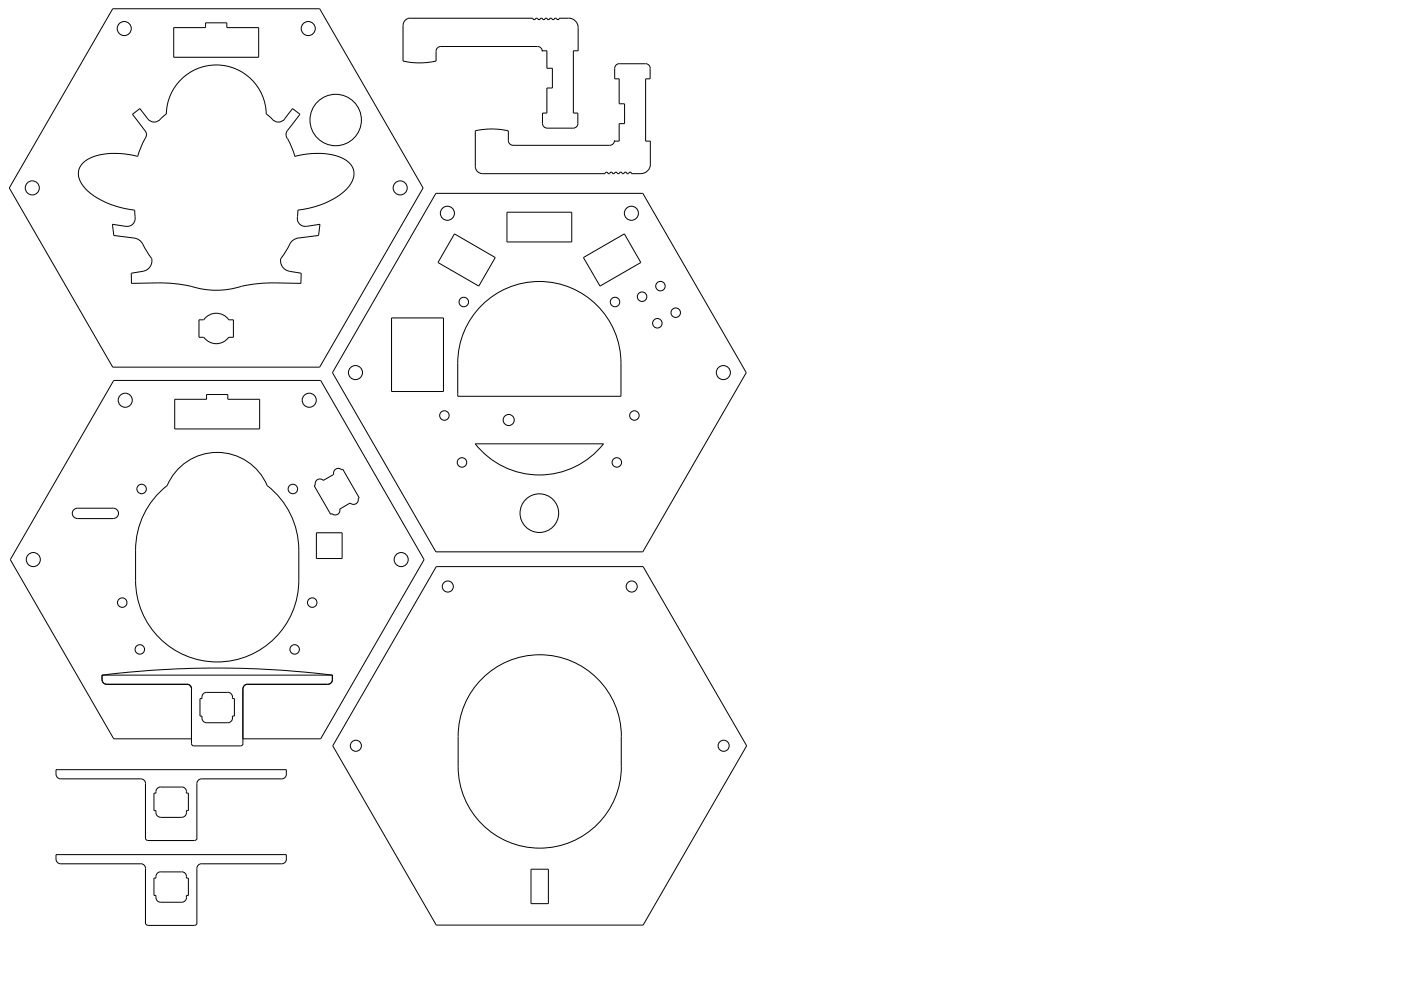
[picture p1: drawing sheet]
<svg xmlns="http://www.w3.org/2000/svg" width="297mm" height="210mm" viewBox="0 0 297 210" stroke-linecap="round" stroke-linejoin="round" font-family="sans-serif">
<!-- layer: Visible -->
<g fill="none" stroke="#000" stroke-width=".21">
<path d="M23.9 1.9h43.9l21.9 37.9-21.9 38h-43.9l-21.9-38zM36.8 5.9h6.8v-1.1h4.5v1.1h6.7v6.2h-18zM85.4 5.3v7.6l2.9 .4h2l2.2-.4v-2a1.01 1.01 0 0 1 1-1h20.5a1.01 1.01 0 0 1 1 1l1-.1v3.7h1.1v4.2h-1.1v5.3h-1v2.2a1.01 1.01 0 0 0 1 1h5.5a1.01 1.01 0 0 0 1-1M87 3.8a1.49 1.49 0 0 0-1.5 1.5M115.6 3.9l-.3 .3-.3-.3h-.4l-.3 .3-.3-.3h-.4l-.3 .3-.3-.3h-26M116.6 3.9h.4l.3 .3 .3-.3h.4M116.6 3.9l-.3 .3-.3-.3h-.4M118 3.9l.3 .3 .3-.3h2a1.96 1.96 0 0 1 2 1.9v5h-1v13.2h.9v2.2M131.3 13.5h5.6a1.01 1.01 0 0 1 1 1M131.3 13.5a1.01 1.01 0 0 0-1 1v2.2h1v5.3h1.1v4.2h-1.1v3.7l-1-.1M137.8 14.5v2.2h-.9v13.2h1v4.9M29.2 33.2a14.9 14.9 0 0 0-10.7 .7 3.5 3.5 0 0 0-.8 5.6 16.8 16.8 0 0 0 10.8 5"/>
<path d="M30.8 29.4l-.8 1.5-.8 2.2M30.8 27.7a1.37 1.37 0 0 1 0 1.7M31.3 25.2l-1.6-2.2-1.6 1.2 2.7 3.5M34 25.2a1.7 1.7 0 0 1-2.7 0M57.7 25.2l-1.2-1a10.6 10.6 0 0 0-10.6-10.4 10.6 10.6 0 0 0-10.6 10.4l-1.3 1M60.3 25.2l1.7-2.2 1.6 1.2-2.7 3.5a1.37 1.37 0 0 0 0 1.7M60.4 25.2a1.7 1.7 0 0 1-2.7 0M60.9 29.4l1.1 2.1 .5 1.6M62.5 33.2a14.9 14.9 0 0 1 10.7 .7 3.5 3.5 0 0 1 .8 5.6 16.9 16.9 0 0 1-10.9 5M107.8 29.8a1.01 1.01 0 0 0 1 1h20.5a1.01 1.01 0 0 0 1-1M107.8 29.8v-2.1l-3.3-.4-3.7 .4v7.6a1.49 1.49 0 0 0 1.5 1.5M129.9 36.8l-.3-.3-.3 .3h-.4l-.3-.3-.3 .3h-26"/>
<path d="M131.9 36.8h.4l.3-.3 .3 .3h.4l.3-.3 .3 .3h2M131.9 36.8l-.3-.3-.3 .3h-.4l-.3-.3-.3 .3h-.4M137.9 34.8a2 2 0 0 1-2 2M26.7 48l-2.9-.4 .3 2.3 4.4 .6a2.61 2.61 0 0 1 2 1.8l1 1.5a2.12 2.12 0 0 1 .6 2.3 2.12 2.12 0 0 1-1.8 1.4l-2.5 .4 .1 2.2 5.4-.1a30.7 30.7 0 0 1 9.3 1.2 18.7 18.7 0 0 0 9.4-.7 31 31 0 0 1 6.3-.5l5.5 .1 .1-2.2-2.5-.4a2.1 2.1 0 0 1-1.8-1.5 2.1 2.1 0 0 1 .7-2.2l.9-1.5a2.54 2.54 0 0 1 2-1.8l4.3-.6 .3-2.3-2.8 .4M28.6 44.6v.3a2.7 2.7 0 0 1-.7 2.8l-1.2 .3M63.2 44.6l-.1 1a1.77 1.77 0 0 0 1.9 2.4M92.4 41h43.9l21.9 38-21.9 38h-43.9l-21.9-38zM96.4 49.6l8.6 5-3.5 6.1-8.6-5zM107.5 45h13.7v6.3h-13.7zM123.7 54.6l8.7-5 3.5 6.1-8.7 5zM42.2 67.8h1a3.2 3.2 0 0 1 5.3 0h1v3.7h-1a3.2 3.2 0 0 1-5.3 0h-1zM83 67.4h11v15.6h-11z"/>
<path d="M97 77v6.4M97 77a17.3 17.3 0 0 1 17.4-17.3 17.3 17.3 0 0 1 17.3 17.3M131.7 77v6.4M37 84.7h6.8v-1.1h4.5v1.1h6.8v6.2h-18.1zM72.4 99.6l.3-.1 3.5 6.1-.3 .1M72.4 99.6a1.02 1.02 0 0 0-1.2-.2 1.02 1.02 0 0 0-.5 1.2l-2.2 1.3a1.01 1.01 0 0 0-1.2-.2 1.01 1.01 0 0 0-.4 1.1l-.3 .2 3.5 6 .2-.1a1.01 1.01 0 0 0 1.3 .2 1.01 1.01 0 0 0 .4-1.2l2.2-1.2M97 83.4l.1 .6h34.5M100.8 94.1h27.2a17.3 17.3 0 0 1-27.2 0zM131.7 83.4l-.1 .6M16.4 107.8h7.6a1.09 1.09 0 0 1 1.1 1 1.09 1.09 0 0 1-1.1 1.1l-7.6 .1M16.4 107.8a1.09 1.09 0 0 0-1.1 1 1.09 1.09 0 0 0 1.1 1.1M28.7 116.6v6.5"/>
<path d="M35.4 103a11.5 11.5 0 0 1 10.6-7.1 11.5 11.5 0 0 1 10.7 7.1M35.4 103a17.3 17.3 0 0 0-6.7 13.6M56.7 103a17.3 17.3 0 0 1 6.7 13.6M63.4 116.6v6.5M67.1 113h5.4v5.4h-5.4zM75.9 105.7a1.01 1.01 0 0 1-.4 1.1 1.01 1.01 0 0 1-1.3-.2M28.7 123a17.3 17.3 0 0 0 17.3 17.3 17.3 17.3 0 0 0 17.4-17.3M92.5 120.1h43.9l21.9 38-21.9 38h-43.9l-22-38zM21.6 144.1a1.01 1.01 0 0 0 1 1h17a.97 .97 0 0 1 1 1v11.6M21.6 143.1l10.7-1 12.2-.5 7.7 .1 7.6 .4 10.7 1M21.6 143.1v1M21.6 143.1h48.9"/>
<path d="M40.6 156.6h-16.5l-21.9-37.9 21.9-38h43.9l21.9 38-21.9 37.9h-16.5M40.6 157.7l.2 .4 .3 .1h9.9M43.8 146.8h4.5M43.8 146.8a1.06 1.06 0 0 0-1 1.3h-.4v3.7h.4a1.12 1.12 0 0 0 1 1.4h4.5a1.07 1.07 0 0 0 1-1.4h.4v-3.7h-.4a1.05 1.05 0 0 0-1-1.3M51.5 157.7v.2l-.5 .3M52.5 145.1a1.01 1.01 0 0 0-1 1v11.6M70.5 143.1v1M70.5 144.1a1.01 1.01 0 0 1-1 1h-17M101.7 144.5a17.3 17.3 0 0 1 19-4.5 17.3 17.3 0 0 1 11 16.1v6.4a17.3 17.3 0 0 1-17.3 17.3 17.3 17.3 0 0 1-17.3-17.3v-6.4a17.2 17.2 0 0 1 4.6-11.6zM30.8 177.7l.3 .4 .2 .1h10M30.8 166.2v11.5M34.1 173.3h4.4"/>
<path d="M34.1 173.3a1.09 1.09 0 0 1-1-1.4h-.5v-3.7h.5a1.08 1.08 0 0 1 1-1.4l4.4 .1a1 1 0 0 1 1 1.3h.4v3.7h-.4a1.09 1.09 0 0 1-1 1.4M41.7 166.2v11.5M41.8 177.7l-.3 .4-.2 .1M60.7 164.1v-.9h-48.8v.9a1.01 1.01 0 0 0 1 1h17a1.01 1.01 0 0 1 1 1M60.7 164.1a1.01 1.01 0 0 1-1 1h-17a1.01 1.01 0 0 0-1 1M11.9 182.1a1.01 1.01 0 0 0 1 1h17a.97 .97 0 0 1 .9 1v11.6l.3 .4 .2 .1M11.9 182.2v-1h48.8v1M31.3 196.2h10M34.1 184.9h4.4M34.1 184.8a1.06 1.06 0 0 0-1 1.4h-.5v3.7h.5a1.13 1.13 0 0 0 1 1.4h4.4a1.08 1.08 0 0 0 1-1.4h.4v-3.7h-.4a1.05 1.05 0 0 0-1-1.4M41.8 195.7l-.1 .2-.4 .3M60.7 182.1a1.01 1.01 0 0 1-1 1h-17a.97 .97 0 0 0-1 1v11.6"/>
<path d="M112.6 184.3h3.7v7.3h-3.7z"/>
<circle cx="26.3" cy="6.1" r="1.49"/>
<circle cx="65.4" cy="6.1" r="1.49"/>
<circle cx="6.8" cy="39.8" r="1.49"/>
<circle cx="71.2" cy="25.4" r="5.5"/>
<circle cx="84.8" cy="39.8" r="1.49"/>
<circle cx="94.9" cy="45.2" r="1.49"/>
<circle cx="133.9" cy="45.2" r="1.49"/>
<circle cx="75.4" cy="79" r="1.49"/>
<circle cx="98.3" cy="64" r="1.01"/>
<circle cx="130.4" cy="64" r="1.01"/>
<circle cx="136.1" cy="62.9" r="1.01"/>
<circle cx="139.4" cy="68.5" r="1.01"/>
<circle cx="140" cy="60.7" r="1.01"/>
<circle cx="143.3" cy="66.3" r="1.01"/>
<circle cx="153.4" cy="79" r="1.49"/>
<circle cx="26.6" cy="84.9" r="1.49"/>
<circle cx="65.6" cy="84.9" r="1.49"/>
<circle cx="94.2" cy="88.1" r="1.01"/>
<circle cx="97.9" cy="98" r="1.01"/>
<circle cx="107.9" cy="89.1" r="1.17"/>
<circle cx="130.8" cy="98" r="1.01"/>
<circle cx="134.5" cy="88.1" r="1.01"/>
<circle cx="7.1" cy="118.6" r="1.49"/>
<circle cx="30" cy="103.7" r="1.01"/>
<circle cx="62.1" cy="103.7" r="1.01"/>
<circle cx="85.1" cy="118.6" r="1.49"/>
<circle cx="114.4" cy="108.8" r="4.1"/>
<circle cx="25.9" cy="127.8" r="1.01"/>
<circle cx="29.6" cy="137.7" r="1.01"/>
<circle cx="62.5" cy="137.7" r="1.01"/>
<circle cx="66.2" cy="127.8" r="1.01"/>
<circle cx="94.9" cy="124.4" r="1.17"/>
<circle cx="133.9" cy="124.4" r="1.17"/>
<circle cx="75.4" cy="158.1" r="1.17"/>
<circle cx="153.4" cy="158.1" r="1.17"/>
</g>
</svg>
